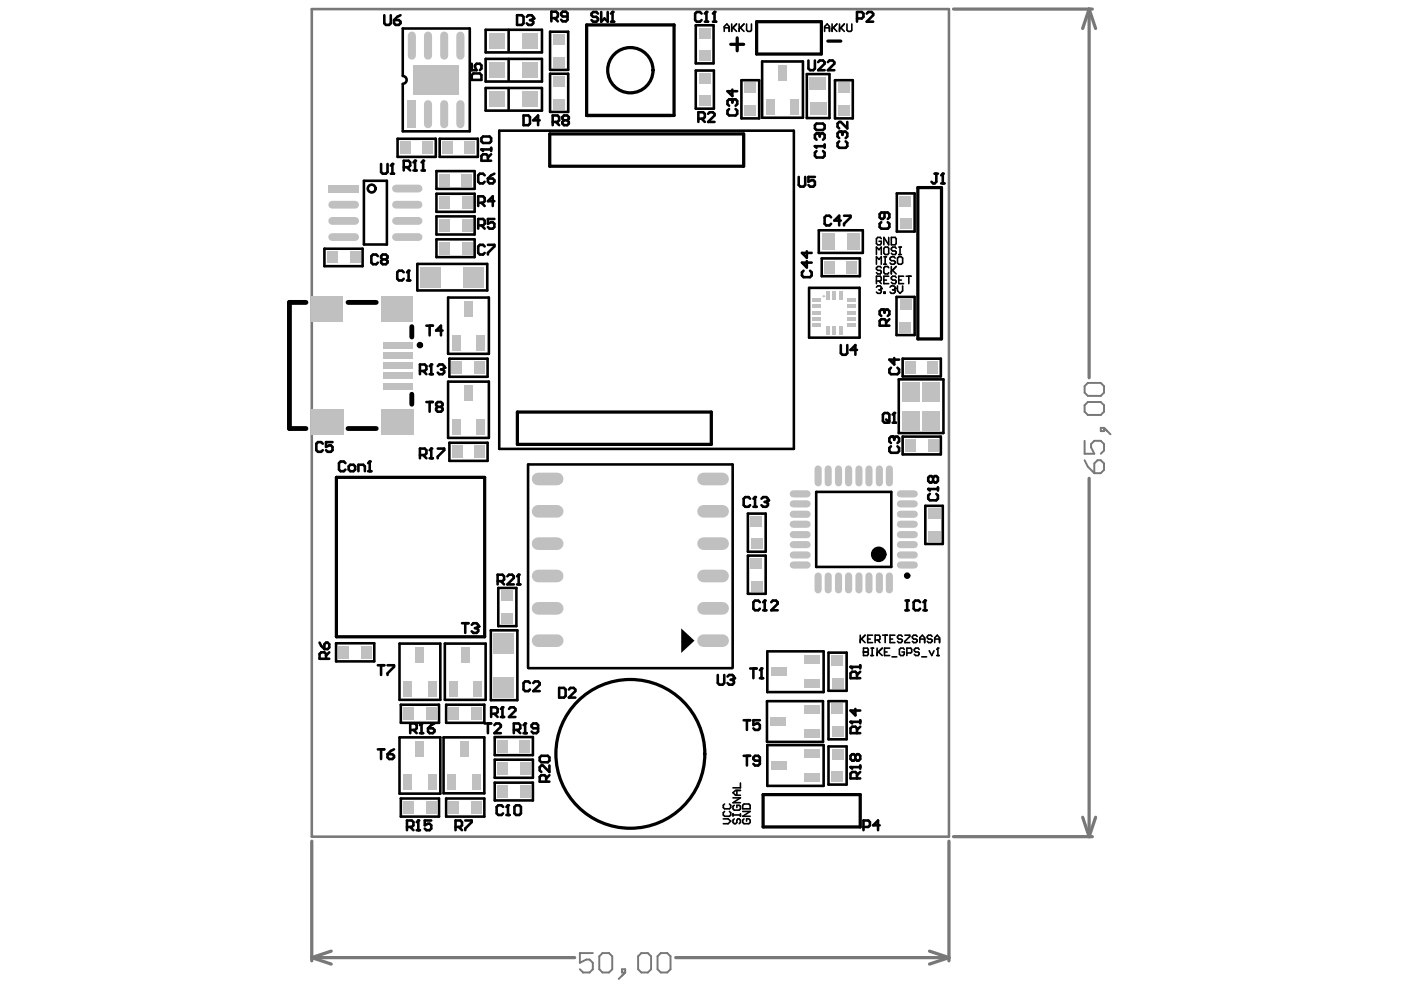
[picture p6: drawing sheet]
<svg xmlns="http://www.w3.org/2000/svg" width="297mm" height="210mm" viewBox="0 0 297 210" stroke-linecap="round" stroke-linejoin="round" font-family="sans-serif">
<g fill="none" stroke="#787878" stroke-width=".69">
<path d="M202.2 1.9h29.4M230.9 1.9l1.4 4.1M230.9 1.9l-1.4 4.1M230.9 1.9v78.2M230.9 101.4v76M66.1 178.4v25.3M201.2 178.4v25.3M202.2 177.4h29.4M229.5 173.3l1.4 4.1M232.3 173.3l-1.4 4.1M66.1 203l4.1 1.4M66.1 203h55.7"/>
<path d="M70.2 201.7l-4.1 1.3M143.3 203h57.9M197.1 201.7l4.1 1.3M201.2 203l-4.1 1.4"/>
</g>
<path d="M66.1 1.9h135.1v175.5h-135.1z" fill="none" stroke="#787878" stroke-width=".55"/>
<g fill="none" stroke="#787878" stroke-width=".41">
<path d="M230 97.6l.6 1.3 1.4 1.4M230 81.9l.6-.7h2.8l.7 .7v1.3l-.7 .7h-2.8l-.6-.7zM230 85.9l.6-.7h2.8l.7 .7v1.4l-.7 .7h-2.8l-.6-.7zM230 93.5v2.7h2l-.7-1.4v-.7l.7-.6h1.4l.7 .6v1.4l-.7 .7M232 98.3l.7-.7h.7l.7 .7v1.3l-.7 .7h-1.4zM233.4 90.7h.7v.7h-.7zM234.1 90.7l1.3 1.4M125.7 202.1h-2.8v2l1.4-.7h.7l.7 .7v1.4l-.7 .7h-1.4l-.7-.7M127.1 202.8l.6-.7h1.4l.7 .7v2.7l-.7 .7h-1.4l-.6-.7zM131.9 205.5h.7v.7h-.7zM132.6 206.2l-1.4 1.4M135.3 202.8l.7-.7h1.4l.6 .7v2.7l-.6 .7h-1.4l-.7-.7z"/>
<path d="M139.4 202.8l.7-.7h1.4l.7 .7v2.7l-.7 .7h-1.4l-.7-.7z"/>
</g>
<g fill="#000">
<path d="M144.4 133.2l2.8 2.6-2.8 2.6z"/>
<circle cx="113.1" cy="3.9" r=".27"/>
<circle cx="129.9" cy="2.5" r=".27"/>
<circle cx="149.8" cy="2.5" r=".27"/>
<circle cx="151.5" cy="2.5" r=".27"/>
<circle cx="83.2" cy="34.8" r=".27"/>
<circle cx="88" cy="34.1" r=".27"/>
<circle cx="89.7" cy="34.1" r=".27"/>
<circle cx="102.1" cy="31.7" r=".27"/>
<circle cx="154.9" cy="21.1" r=".27"/>
<circle cx="172.8" cy="31" r=".27"/>
<circle cx="173.5" cy="28.3" r=".27"/>
<circle cx="178.3" cy="27.9" r=".27"/>
<circle cx="199.9" cy="36.8" r=".27"/>
<circle cx="86.6" cy="57.4" r=".27"/>
<circle cx="91.4" cy="77.3" r=".27"/>
<circle cx="94.2" cy="78" r=".27"/>
<circle cx="186.8" cy="61.2" r=".17"/>
<circle cx="187.2" cy="65.6" r=".27"/>
<circle cx="189.8" cy="61.2" r=".17"/>
<circle cx="78.4" cy="97.9" r=".27"/>
<circle cx="91.4" cy="95.1" r=".27"/>
<circle cx="189.3" cy="92.6" r=".27"/>
<circle cx="189.6" cy="87.6" r=".27"/>
<circle cx="160.1" cy="105.4" r=".27"/>
<circle cx="162.8" cy="106.1" r=".27"/>
<circle cx="196.8" cy="103.7" r=".27"/>
<circle cx="101.4" cy="132.8" r=".27"/>
<circle cx="110" cy="121.9" r=".27"/>
<circle cx="162.1" cy="127.3" r=".27"/>
<circle cx="183.1" cy="138.2" r=".17"/>
<circle cx="196.1" cy="127.3" r=".27"/>
<circle cx="198.9" cy="137.4" r=".17"/>
<circle cx="89.4" cy="153.4" r=".27"/>
<circle cx="106.5" cy="150" r=".27"/>
<circle cx="111.3" cy="153.4" r=".27"/>
<circle cx="155.6" cy="143.8" r=".27"/>
<circle cx="161.4" cy="141.7" r=".27"/>
<circle cx="180.3" cy="141.4" r=".27"/>
<circle cx="180.3" cy="153" r=".27"/>
<circle cx="88.7" cy="174" r=".27"/>
<circle cx="107.7" cy="170.7" r=".27"/>
<circle cx="180.3" cy="162.6" r=".27"/>
</g>
<path d="M64.9 64.1h-3.5v26.8h3.5M73.8 64.1h6M87.3 69.3v2.2M73.8 90.9h6M87.3 83.6v2.1" fill="none" stroke="#000" stroke-width="1"/>
<g fill="none" stroke="#000" stroke-width=".55">
<path d="M81.5 3.2v1.7l.3 .4h.7l.4-.4v-1.7M83.5 4.3h1.1l.3 .3v.3l-.3 .4h-.7l-.4-.4zM84.9 3.2l-.7 .4-.7 .7M85.4 16.1a.82 .82 0 0 1 .8 .8 .82 .82 0 0 1-.8 .9M85.4 16.1v-10.1h14.2v21.8h-14.2v-10M100 15.9l.4-.3h1.3l.4 .3v1h-2.1zM100 13.5v1.4h1l-.3-.7v-.3l.3-.4h.7l.4 .4v.6l-.4 .4M103 6.3h11.9v4.8h-11.9zM103 12.5h11.9v4.8h-11.9zM103 18.7h11.9v4.8h-11.9zM107.8 6.3v4.5M107.8 12.5v4.5"/>
<path d="M107.8 18.7v4.5M109.6 3.2h1.1l.3 .4v1.3l-.3 .4h-1.1zM111.7 3.6l.3-.4h.7l.4 .4v.3l-.4 .4M112.4 4.3h.3M112.7 4.3l.4 .3v.3l-.4 .4h-.7l-.3-.4M116.6 15.6h3.9v8.1h-3.9zM116.6 6.7h3.9v8.1h-3.9zM116.9 3.8h1l.4-.3v-.7l-.4-.3h-1v2M117.6 3.8l.7 .7M120.3 3.5h-1l-.3-.3v-.4l.3-.3h.7l.3 .3v1.4l-.3 .3h-.7l-.3-.3M126.8 2.9l-.4-.4h-.6l-.4 .4v.3l.4 .4h.6l.4 .3v.4l-.4 .3h-.6l-.4-.3M127.5 2.5v2.1l.7-.7 .6 .7v-2.1"/>
<path d="M129.5 4.6h.7M129.5 2.9l.4-.4v2.1M147.5 5.4h3.8v8h-3.8zM147.5 15h3.9v8h-3.9zM148.8 2.9l-.4-.4h-.7l-.3 .4v1.4l.3 .3h.7l.4-.3M149.4 4.6h.7M149.4 2.9l.4-.4v2.1M151.2 4.6h.6M151.2 2.9l.3-.4v2.1M155.3 19v1.4l-1.1-1.1h2.1M157.2 17h3.8v8.1h-3.8zM161.6 13h8.6v12h-8.6z"/>
<path d="M171.1 15.7h4.8v9.3h-4.8zM171.4 12.8v1.7l.3 .4h.7l.4-.4v-1.7M173.5 13.2l.3-.4h.7l.3 .4v.3l-1.3 1.4h1.3M175.5 13.2l.4-.4h.7l.3 .4v.3l-1.4 1.4h1.4M177 17h3.8v8.1h-3.8zM181.7 3.9h1l.4-.3v-.7l-.4-.4h-1v2.1M183.8 2.9l.3-.4h.7l.3 .4v.3l-1.3 1.4h1.3M77.2 38.3h4.8v13.5h-4.8zM80.8 34.8v1.7l.3 .3h.7l.4-.3v-1.7M82.9 36.8h.6M82.9 35.1l.3-.3v2M84.3 29.4h8.1v3.9h-8.1z"/>
<path d="M85.6 35.5h1l.4-.4v-.7l-.4-.3h-1v2M86.3 35.5l.7 .6M87.7 34.4l.3-.3v2M87.7 36.1h.6M89.4 36.1h.7M89.4 34.4l.3-.3v2M92.5 36.3h8.1v3.7h-8.1zM93.2 29.4h8.1v3.9h-8.1zM102.1 29.3l.3-.4h1.4l.3 .4v.7l-.3 .3h-1.4l-.3-.3zM102.8 37.2l-.4-.4h-.7l-.3 .4v1.3l.3 .4h.7l.4-.4M103.4 34.1v-1l-.3-.4h-.7l-.3 .4v1h2M103.4 37.9h1.1l.3 .3v.3l-.3 .4h-.7l-.4-.4z"/>
<path d="M104.1 31.3v.7M104.1 32.7l-.7 .7M104.1 31.7h-2l.3 .3M104.8 36.8l-.7 .4-.7 .7M111 24.5h1l.4 .3v1.4l-.4 .3h-1zM114.4 25.5h-1.3l1-1v2M117.2 25.9h1l.3-.4v-.7l-.3-.3h-1v2M117.9 25.9l.6 .6M119.6 25.5l-.4 .4v.3l.4 .3h.7l.3-.3v-.3l-.3-.4M119.6 25.5l-.4-.3v-.4l.4-.3h.7l.3 .3v.4l-.3 .3M119.6 25.5h.7M148.1 25.2h1l.3-.4v-.7l-.3-.3h-1v2.1"/>
<path d="M148.8 25.2l.6 .7M150.1 24.1l.4-.3h.7l.3 .3v.4l-1.4 1.4h1.4M154.6 23.1l-.4 .4v.6l.4 .4h1.4l.3-.4v-.6l-.3-.4M155.3 21.4l-.4-.3h-.3l-.4 .3v.7l.4 .3M155.3 21.4l.3-.3h.4l.3 .3v.7l-.3 .3M155.3 21.4v.3M168.2 27.7h-62.4v67.5h62.5v-67.5M169.3 37.5v1.7l.4 .4h.7l.3-.4v-1.7M172.8 26.5l.3-.3h1.4l.3 .3v.7l-.3 .4h-1.4l-.3-.4zM172.8 37.5h-1.4v1l.7-.3h.3l.4 .3v.7l-.4 .4h-.7l-.3-.4M173.1 32l-.3 .4v.7l.3 .3h1.4l.3-.3v-.7l-.3-.4M173.8 28.6l-.3-.3h-.4l-.3 .3v.7l.3 .3"/>
<path d="M173.8 28.6l.3-.3h.4l.3 .3v.7l-.3 .3M173.8 28.6v.3M174.8 30.7v.6M174.8 31h-2l.3 .3M177.9 30l-.3 .3v.7l.3 .3h1.4l.3-.3v-.7l-.3-.3M178.6 28.3l-.3-.4h-.4l-.3 .4v.6l.3 .4M178.6 28.3l.4-.4h.3l.3 .4v.6l-.3 .4M178.6 28.3v.3M179.6 25.9v1.3l-1.3-1.3h-.4l-.3 .3v.7l.3 .3M198.2 36.8h.7M198.5 36.8v1.7l-.3 .4h-.4l-.3-.4M199.5 37.2l.4-.4v2.1"/>
<path d="M199.5 38.9h.7M68.8 52.7h8.1v3.7h-8.1zM80.1 54.3l-.3-.3h-.7l-.4 .3v1.4l.4 .3h.7l.3-.3M81.1 55l-.3-.3v-.4l.3-.3h.7l.4 .3v.4l-.4 .3M81.1 55l-.3 .3v.4l.3 .3h.7l.4-.3v-.4l-.4-.3M81.1 55h.7M85.6 57.7l-.3-.3h-.7l-.4 .3v1.4l.4 .4h.7l.3-.4M86.3 59.5h.7M86.3 57.7l.3-.3v2.1M88.5 56h14.8v5.6h-14.8zM92.5 41.1h8.1v3.8h-8.1zM92.5 45.9h8.1v3.8h-8.1z"/>
<path d="M92.5 50.7h8.1v3.8h-8.1zM101.4 47.8h1l.4-.3v-.7l-.4-.4h-1v2.1M101.4 43h1l.4-.3v-.7l-.4-.4h-1v2.1M102.1 47.8l.7 .7M102.1 43l.7 .7M102.8 52.3l-.4-.4h-.7l-.3 .4v1.3l.3 .4h.7l.4-.4M103.4 51.9h1.4v.4l-1.4 1.3v.4M104.8 46.4h-1.4v1.1l.7-.4h.4l.3 .4v.6l-.3 .4h-.7l-.4-.4M104.8 42.7h-1.4l1.1-1.1v2.1M170.4 57.4l-.4 .3v.7l.4 .4h1.3l.4-.4v-.7l-.4-.3M171.1 53.3v1.4l-1.1-1.1h2.1M171.1 55.3v1.4l-1.1-1h2.1"/>
<path d="M173.6 48.8h9.3v4.8h-9.3zM174.2 54.8h8.1v3.8h-8.1zM176.2 46.1l-.3-.4h-.7l-.4 .4v1.4l.4 .3h.7l.3-.3M178.3 46.8h-1.4l1-1.1v2.1M179 45.7h1.3v.4l-1.3 1.4v.3M186.8 47.1l-.3 .4v.6l.3 .4h1.4l.4-.4v-.6l-.4-.4M187.5 45.1v1l-.3 .3h-.4l-.3-.3v-.7l.3-.3h1.4l.4 .3v.7l-.4 .3M190.1 41h3.8v8.1h-3.8zM89 78.7h1.1l.3-.4v-.7l-.3-.3h-1.1v2M89.7 78.7l.7 .6M90.4 69.1h1.4M91.1 79.3h.7"/>
<path d="M91.1 77.6l.3-.3v2M91.1 69.1v2M92.8 77.6l.3-.3h.7l.4 .3v.4l-.4 .3M93.5 78.3h.3M93.8 78.3l.4 .4v.3l-.4 .3h-.7l-.3-.3M93.8 70.1h-1.3l1-1v2M95 63.1h8.7v11.9h-8.7zM95.3 76h8.1v3.9h-8.1zM171.5 61h10.7v10.6h-10.7zM178.3 73.2v1.7l.3 .3h.7l.3-.3v-1.7M181.7 74.2h-1.4l1.1-1v2M187.5 66l.4-.4h.3l.4 .4v.7l-.4 .3"/>
<path d="M187.5 66l-.3-.4h-.4l-.3 .4v.7l.3 .3M187.5 66v.3M187.9 69.1v-1.1l-.4-.3h-.7l-.3 .3v1.1h2.1M188.6 67.7l-.7 .7M188.9 78l-.3 .3v.7l.3 .3h1.4l.3-.3v-.7l-.3-.3M189.6 75.9v1.4l-1-1h2M190.1 63h3.8v8h-3.8zM191.4 76h8.1v3.8h-8.1zM68.4 94.1l-.3-.4h-.7l-.3 .4v1.4l.3 .3h.7l.3-.3M70.5 93.7h-1.4v1.1l.7-.4h.4l.3 .4v.7l-.3 .3h-.7l-.4-.3M73.2 98.2l-.3-.3h-.7l-.3 .3v1.4l.3 .3h.7l.3-.3M73.9 98.9l.4-.4h.7l.3 .4v.7l-.3 .3h-.7l-.4-.3z"/>
<path d="M76 99.9v-1.4h1l.4 .4v1M78 99.9h.7M78 98.2l.4-.3v2M89 96.5h1.1l.3-.4v-.6l-.3-.4h-1.1v2.1M89.7 96.5l.7 .7M90.4 85.2h1.4M91.1 95.5l.3-.4v2.1M91.1 97.2h.7M91.1 85.2v2.1M92.8 95.1h1.4v.4l-1.4 1.3v.4M92.8 86.3l-.3 .3v.3l.3 .4h.7l.3-.4v-.3l-.3-.3M92.8 86.3l-.3-.4v-.3l.3-.4h.7l.3 .4v.3l-.3 .4"/>
<path d="M92.8 86.3h.7M95 80.9h8.7v11.9h-8.7zM95.3 93.9h8.1v3.8h-8.1zM112 98.5v43.1M112 98.5h43.3M155.3 98.5v43M187.2 87.9l.3-.3h.7l.4 .3v1.4l-.4 .3h-.7l-.3-.3zM187.9 88.9l.7 .7M188.9 94.6l-.3 .4v.7l.3 .3h1.4l.3-.3v-.7l-.3-.4M189.3 87.9l.3-.3v2M189.3 89.6h.6M189.6 92.9l-.3-.3h-.4l-.3 .3v.7l.3 .3"/>
<path d="M189.6 92.9l.3-.3h.4l.3 .3v.7l-.3 .3M189.6 92.9v.4M190.6 80.4h9.4v11.4h-9.4zM191.4 92.6h8.1v3.7h-8.1zM158.6 108.9h3.7v8.1h-3.7zM158.6 117.8h3.7v8.1h-3.7zM159 105.7l-.3-.3h-.7l-.3 .3v1.4l.3 .4h.7l.3-.4M159.7 107.5h.7M159.7 105.7l.4-.3v2.1M161.4 105.7l.4-.3h.7l.3 .3v.4l-.3 .3M162.1 106.4h.4M162.5 106.4l.3 .4v.3l-.3 .4h-.7l-.4-.4"/>
<path d="M173.1 104.3h15.9v15.9h-15.9zM196.2 107.2h3.7v8.1h-3.7zM197.1 104.7l-.3 .4v.6l.3 .4h1.4l.4-.4v-.6l-.4-.4M197.8 101.3l-.3-.4h-.4l-.3 .4v.7l.3 .3h.4l.3-.3M197.8 101.3l.4-.4h.3l.4 .4v.7l-.4 .3h-.3l-.4-.3M197.8 101.3v.7M198.9 103.3v.7M198.9 103.7h-2.1l.3 .3M67.8 136.3l.3 .6 .7 .7M68.8 136.6l.3-.3h.4l.3 .3v.7l-.3 .3h-.7zM69.1 139.7v-1l-.3-.4h-.7l-.3 .4v1h2M69.8 138.3l-.7 .7"/>
<path d="M71.3 136.4h8.1v3.8h-8.1zM84.7 136.5h8.7v11.9h-8.7zM94.3 136.5h8.7v11.9h-8.7zM98 132.1h1.3M98.6 132.1v2.1M100 132.5l.4-.4h.6l.4 .4v.3l-.4 .4M100.7 133.2h.3M101 133.2l.4 .3v.4l-.4 .3h-.6l-.4-.3M104.1 133.6h5.6v14.9h-5.6zM105.5 123.2h1l.4-.3v-.7l-.4-.3h-1v2M105.6 124.7h3.9v8.1h-3.9zM106.2 123.2l.7 .7"/>
<path d="M107.6 122.2l.3-.3h.7l.3 .3v.3l-1.3 1.4h1.3M109.6 123.9h.7M109.6 122.2l.4-.3v2M161.1 127.7l-.3-.4h-.7l-.4 .4v1.4l.4 .3h.7l.3-.3M161.8 129.4h.7M161.8 127.7l.3-.4v2.1M162.7 138.1h11.9v8.6h-11.9zM163.5 127.7l.4-.4h.6l.4 .4v.3l-1.4 1.4h1.4M175.7 138.4h3.8v8.1h-3.8zM192 127.3h.7M192 129.4h.7M192.3 127.3v2.1"/>
<path d="M195.1 127.7l-.4-.4h-.6l-.4 .4v1.4l.4 .3h.6l.4-.3M195.8 129.4h.7M195.8 127.7l.3-.4v2.1M80.1 158.9h1.4M80.1 141.1h1.4M80.8 141.1v2M80.8 158.9v2M82.2 141.1h1.3v.3l-1.3 1.4v.3M82.2 159.9h1l.3 .3v.4l-.3 .3h-.7l-.3-.3zM83.5 158.9l-.6 .3-.7 .7M84.7 156.3h8.7v12h-8.7zM85 149.4h8.1v3.9h-8.1z"/>
<path d="M87 154.8h1l.3-.4v-.7l-.3-.3h-1v2M87.7 154.8l.6 .6M89 153.7l.4-.3v2M89 155.4h.7M90.7 154.4h1.1l.3 .4v.3l-.3 .3h-.7l-.4-.3zM92.1 153.4l-.7 .3-.7 .7M94 156.3h8.7v11.9h-8.7zM94.6 149.4h8.1v3.9h-8.1zM102.8 153.4h1.3M103.4 153.4v2M104.1 151.3h1.1l.3-.3v-.7l-.3-.3h-1.1v2M104.8 153.7l.4-.3h.6l.4 .3v.4l-1.4 1.3h1.4"/>
<path d="M104.8 151.3l.7 .7M104.9 156.3h8.1v3.8h-8.1zM106.2 150.3l.3-.3v2M106.2 152h.7M107.9 150.3l.4-.3h.6l.4 .3v.3l-1.4 1.4h1.4M108.9 154.8h1.1l.3-.4v-.7l-.3-.3h-1.1v2M109.6 154.8l.7 .6M111 155.4h.7M111 153.7l.3-.3v2M112 141.7h43.3M112.4 144.8l-.4-.3h-.7l-.3 .3v1.4l.3 .3h.7l.4-.3M113.1 144.8l.3-.3h.7l.3 .3v.4l-1.3 1.3h1.3"/>
<path d="M114.1 154.4h-1l-.4-.3v-.4l.4-.3h.6l.4 .3v1.4l-.4 .3h-.6l-.4-.3M118.5 145.8h1.1l.3 .4v1.4l-.3 .3h-1.1zM120.6 146.2l.3-.4h.7l.4 .4v.3l-1.4 1.4h1.4M152.2 143.1v1.7l.3 .4h.7l.4-.4v-1.7M154.2 143.4l.4-.3h.7l.3 .3v.4l-.3 .3M154.9 144.1h.4M155.3 144.1l.3 .4v.3l-.3 .4h-.7l-.4-.4M157.7 152.7h1.3M158.4 152.7v2.1M159 141.7h1.4M159.7 141.7v2.1M161.1 152.7h-1.4v1l.7-.3h.4l.3 .3v.7l-.3 .4h-.7l-.4-.4"/>
<path d="M161.1 143.8h.7M161.1 142.1l.3-.4v2.1M162.6 148.7h11.9v8.6h-11.9zM162.7 158h11.9v8.6h-11.9zM175.7 148.7h3.8v8.1h-3.8zM175.7 158.3h3.8v8.1h-3.8zM181.4 150.3v1.4l-1.1-1.1h2.1M181.7 143.8v-1l-.3-.4h-.7l-.4 .4v1h2.1M181.7 155.4v-1l-.3-.3h-.7l-.4 .3v1h2.1M182.4 141.4h-2.1l.4 .3M182.4 142.4l-.7 .7M182.4 141.1v.6"/>
<path d="M182.4 152.7v.7M182.4 153h-2.1l.4 .4M182.4 154.1l-.7 .7M85 169.3h8.1v3.8h-8.1zM86.3 175.3h1l.4-.3v-.7l-.4-.3h-1v2M87 175.3l.7 .7M88.3 174.3l.4-.3v2M88.3 176h.7M91.4 174h-1.3v1l.6-.4h.4l.3 .4v.7l-.3 .3h-.7l-.3-.3M94.6 169.3h8.1v3.8h-8.1zM96.6 175.3h1l.4-.3v-.7l-.4-.3h-1v2M97.3 175.3l.7 .7"/>
<path d="M98.6 174h1.4v.3l-1.4 1.4v.3M104.9 161.1h8.1v3.8h-8.1zM104.9 165.9h8.1v3.8h-8.1zM106.7 171.1l-.4-.4h-.7l-.3 .4v1.4l.3 .3h.7l.4-.3M107.4 172.8h.6M107.4 171.1l.3-.4v2.1M109.1 171.1l.3-.4h.7l.3 .4v1.4l-.3 .3h-.7l-.3-.3zM114.4 160.6l.4-.4h1.3l.4 .4v.7l-.4 .3h-1.3l-.4-.3zM115.8 165.7v-1l-.3-.3h-.7l-.4 .3v1h2.1M116.5 162.3v1.4l-1.4-1.4h-.3l-.4 .3v.7l.4 .4M116.5 164.4l-.7 .6M157.7 160.2h1.3"/>
<path d="M158.4 160.2v2.1M161.1 161.3h-1l-.4-.4v-.3l.4-.4h.7l.3 .4v1.4l-.3 .3h-.7l-.4-.3M181.4 160.2l-.4-.3h-.3l-.4 .3v.7l.4 .4h.3l.4-.4M181.4 160.2l.3-.3h.3l.4 .3v.7l-.4 .4h-.3l-.3-.4M181.4 160.2v.7M181.7 165v-1l-.3-.3h-.7l-.4 .3v1h2.1M182.4 162.3v.7M182.4 162.6h-2.1l.4 .4M182.4 163.7l-.7 .7M183.1 175.3h1l.3-.3v-.7l-.3-.3h-1v2M186.5 175h-1.4l1.1-1v2"/>
<circle cx="78.8" cy="40" r=".82"/>
</g>
<g fill="none" stroke="#000" stroke-width=".69">
<path d="M124.4 5.3h18.5v19.2h-18.5zM154.9 9.4h2.8M156.3 8v2.8M160.4 4.6h13.7v6.9h-13.7zM175.5 8.7h2.8M116.6 28.4h41.1v6.8h-41.1zM194.6 39.8h5v32.1h-5zM109.7 87.4h41.1v6.8h-41.1zM71.3 101.2h31.5v33.8h-31.5zM161.8 168.5h20.6v6.8h-20.6z"/>
<circle cx="133.7" cy="14.9" r="4.8"/>
<circle cx="89" cy="73.2" r=".34"/>
<circle cx="192.3" cy="122.1" r=".34"/>
<circle cx="133.7" cy="159.8" r="15.8"/>
</g>
<g fill="none" stroke="#000" stroke-width=".34">
<path d="M153.6 6.7v-1.1l.5-.5 .5 .5v1.1M153.6 5.9h1M155.1 5.1v1.6M155.1 6.1l1.1-1-.8 .8 .8 .8M156.7 5.1v1.6M156.7 6.1l1-1-.7 .8 .7 .8M158.3 5.1v1.3l.3 .3h.5l.2-.3v-1.3M174.8 5.9h1.1M174.8 6.7v-1.1l.6-.5 .5 .5v1.1M176.4 5.1v1.6M176.4 6.1l1-1-.7 .8 .7 .8M178 5.1v1.6"/>
<path d="M178 6.1l1-1-.7 .8 .7 .8M179.6 5.1v1.3l.2 .3h.6l.2-.3v-1.3M185.8 54v-1.6l.6 .5 .4-.5v1.6M185.8 56v-1.6l.6 .6 .4-.6v1.6M185.8 59.6h.8l.2-.2v-.6l-.2-.2h-.8v1.5M186.4 59.6l.4 .5M186.8 50.6l-.2-.3h-.5l-.3 .3v1l.3 .3h.5l.2-.3v-.4h-.4M186.8 56.8l-.2-.3h-.5l-.3 .3v.3l.3 .2h.5l.2 .2-.2 .6h-.5l-.3-.3M187.4 52.7l.3-.3h.5l.2 .3v1l-.2 .3h-.5l-.3-.3zM187.4 59.4h.5M187.4 54.4h.5M187.4 56h.5"/>
<path d="M187.7 54.4v1.6M188.4 50.3v1.6l-1-1.6v1.6M188.4 56.8l-.2-.3h-.5l-.3 .3v1l.3 .3h.5l.2-.3M188.4 58.6h-1v1.5h1M189 50.3h.8l.2 .3v1l-.2 .3h-.8zM189 56.5v1.6M189 57.5l1-1-.7 .8 .7 .8M189.8 54.7l-.3-.3h-.5l-.3 .3v.3l.3 .3h.5l.3 .2v.3l-.3 .2h-.5l-.3-.2M190 52.7l-.2-.3h-.5l-.3 .3v.2l.3 .3h.5l.2 .2-.2 .6h-.5l-.3-.3M190 58.8l-.2-.2h-.5l-.3 .2v.3l.3 .3h.5l.2 .2-.2 .5h-.5l-.3-.2M190.3 54.7l.3-.3h.5l.3 .3v1.1l-.3 .2h-.5l-.3-.2zM190.6 52.4h.5"/>
<path d="M190.6 54h.5M190.6 59.4h.5M190.8 52.4v1.6M191.6 58.6h-1v1.5h1M192.1 58.6h1.1M192.7 58.6v1.5M185.8 60.9l.3-.3h.5l.2 .3-.2 .5M186.4 61.4h.2M186.6 61.4l.2 .2-.2 .6h-.5l-.3-.3M187.4 61.9h.3v.3h-.3zM188.7 60.9l.3-.3h.5l.3 .3v.3l-.3 .2M189.3 61.4h.2"/>
<path d="M189.5 61.4l.3 .2v.3l-.3 .3h-.5l-.3-.3M190.3 60.6v1l.5 .6 .6-.6v-1M182.4 134.7v1.6M182.4 135.7l1-1-.7 .8 .7 .8M183.1 137.4h.8l.2 .3-.2 .5 .2 .2v.3l-.2 .3h-.8zM183.1 138.2h.8M184 135.5h.5M184.7 139h.5M184.7 137.4h.5M184.9 137.4v1.6M185 134.7h-1v1.6h1M185.5 135.7h.9l.2-.2v-.6l-.2-.2h-.9v1.6"/>
<path d="M186 137.4v1.6M186 138.4l1.1-1-.9 .8 .9 .8M186.1 135.7l.5 .6M187.1 134.7h1.1M187.5 138.2h.6M187.7 134.7v1.6M188.6 137.4h-1.1v1.6h1.1M188.7 135.5h.6M189.1 139.3h1M189.7 134.7h-1v1.6h1M191.3 134.9l-.3-.2h-.4l-.3 .2v.3l.3 .3h.4l.3 .2v.3l-.3 .3h-.4l-.3-.3M191.7 137.7l-.2-.3h-.5l-.3 .3v1l.3 .3h.5l.2-.3v-.5h-.5"/>
<path d="M191.9 134.7h1v.2l-1 1.1v.3h1M192.3 138.4h.8l.2-.2v-.5l-.2-.3h-.8v1.6M194.5 134.9l-.3-.2h-.5l-.3 .2v.3l.3 .3h.5l.3 .2v.3l-.3 .3h-.5l-.3-.3M194.9 137.7l-.2-.3h-.6l-.3 .3v.3l.3 .2h.6l.2 .2-.2 .6h-.6l-.3-.3M195 135.5h1M195 136.3v-1.1l.6-.5 .4 .5v1.1M195.4 139.3h1.1M197 138l.6 1 .4-1M197.6 134.9l-.2-.2h-.5l-.3 .2v.3l.3 .3h.5l.2 .2v.3l-.2 .3h-.5l-.3-.3M198.2 136.3v-1.1l.5-.5 .5 .5v1.1M198.2 135.5h1M198.6 139h.5"/>
<path d="M198.6 137.7l.3-.3v1.6M153.3 173.6h1.1l.5 .5-.5 .5h-1.1M153.6 172l-.3 .3v.5l.3 .3h1.1l.2-.3v-.5l-.2-.3M153.6 170.5l-.3 .2v.5l.3 .3h1.1l.2-.3v-.5l-.2-.2M155.4 172.5v.6M155.4 172.8h1.6M155.4 169.2h1.6l-1.6 1h1.6M155.7 173.6l-.3 .3v.5l.3 .2h.3l.2-.2v-.5l.2-.3h.3l.3 .3v.5l-.3 .2M155.7 170.7l-.3 .2v.6l.3 .3h1l.3-.3v-.6l-.3-.2h-.5v.5M156.2 167.6v1M157 166v1h-1.6M157 172.5v.6"/>
<path d="M157 167.6h-1l-.6 .5 .6 .5h1M157.5 170.7l.2-.2h1.1l.2 .2v.8h-1.5zM157.5 172h1.5l-1.5 1.1h1.5M157.7 173.6l-.2 .3v.5l.2 .2h1.1l.2-.2v-.5l-.2-.3h-.5v.5"/>
</g>
<circle cx="186.3" cy="117.5" r=".82" fill="none" stroke="#000" stroke-width="1.6"/>
<g fill="#c0c0c0">
<path d="M85.6 150h2.1v2.6h-2.1z" fill-rule="evenodd"/>
<path d="M85.6 144.4h1.7v3.2h-1.7z" fill-rule="evenodd"/>
<path d="M90.3 150h2.2v2.6h-2.2z" fill-rule="evenodd"/>
<path d="M90.7 144.4h1.8v3.2h-1.8z" fill-rule="evenodd"/>
<path d="M95.1 150h2.2v2.6h-2.2z" fill-rule="evenodd"/>
<path d="M95.2 144.4h1.7v3.2h-1.7z" fill-rule="evenodd"/>
<path d="M95.9 94.5h2.1v2.6h-2.1z" fill-rule="evenodd"/>
<path d="M95.9 88.9h1.7v3.2h-1.7z" fill-rule="evenodd"/>
<path d="M100 150h2.1v2.6h-2.1z" fill-rule="evenodd"/>
<path d="M100.4 144.4h1.7v3.2h-1.7z" fill-rule="evenodd"/>
<path d="M100.6 94.5h2.2v2.6h-2.2z" fill-rule="evenodd"/>
<path d="M101 88.9h1.8v3.2h-1.8z" fill-rule="evenodd"/>
<path d="M105.4 166.5h2.2v2.6h-2.2z" fill-rule="evenodd"/>
<path d="M110.9 7.1h3.2v3.3h-3.2z" fill-rule="evenodd"/>
<path d="M117.3 12.1h2.6v2.2h-2.6z" fill-rule="evenodd"/>
<path d="M117.2 7.3h2.6v2.2h-2.6z" fill-rule="evenodd"/>
<path d="M172.3 66h1.8v.7h-1.8z" fill-rule="evenodd"/>
<path d="M172.3 67.3h1.8v.7h-1.8z" fill-rule="evenodd"/>
<path d="M172.3 68.6h1.8v.7h-1.8z" fill-rule="evenodd"/>
<path d="M172.3 63.3h1.8v.7h-1.8z" fill-rule="evenodd"/>
<path d="M172.3 64.6h1.8v.7h-1.8z" fill-rule="evenodd"/>
<path d="M176.3 154h2.6v2.2h-2.6z" fill-rule="evenodd"/>
<path d="M176.3 149.2h2.5v2.2h-2.5z" fill-rule="evenodd"/>
<path d="M176.3 143.7h2.6v2.2h-2.6z" fill-rule="evenodd"/>
<path d="M176.3 138.9h2.5v2.2h-2.5z" fill-rule="evenodd"/>
<path d="M177.9 61.7h.7v1.8h-.7z" fill-rule="evenodd"/>
<path d="M176.6 61.7h.6v1.8h-.6z" fill-rule="evenodd"/>
<path d="M177.6 22.4h2.6v2.2h-2.6z" fill-rule="evenodd"/>
<path d="M177.7 17.6h2.6v2.2h-2.6z" fill-rule="evenodd"/>
<path d="M74.2 53.3h2.1v2.5h-2.1z" fill-rule="evenodd"/>
<path d="M85.6 169.9h2.1v2.6h-2.1z" fill-rule="evenodd"/>
<path d="M85.6 164.3h1.7v3.2h-1.7z" fill-rule="evenodd"/>
<path d="M90.3 169.9h2.2v2.6h-2.2z" fill-rule="evenodd"/>
<path d="M90.7 164.3h1.8v3.2h-1.8z" fill-rule="evenodd"/>
</g>
<circle cx="174.6" cy="62.8" r=".21" fill="#c0c0c0"/>
<path d="M90.7 22.1v4.2" fill="none" stroke="#c0c0c0" stroke-width="1.7"/>
<g fill="#c0c0c0">
<path d="M95.1 169.9h2.2v2.6h-2.2z" fill-rule="evenodd"/>
<path d="M94.9 164.3h1.8v3.2h-1.8z" fill-rule="evenodd"/>
<path d="M95.8 76.7h2.2v2.6h-2.2z" fill-rule="evenodd"/>
</g>
<path d="M97.6 22.1v4.2" fill="none" stroke="#c0c0c0" stroke-width="1.7"/>
<g fill="#c0c0c0">
<path d="M100 169.9h2.1v2.6h-2.1z" fill-rule="evenodd"/>
<path d="M100.1 164.3h1.8v3.2h-1.8z" fill-rule="evenodd"/>
<path d="M100.7 76.7h2.1v2.6h-2.1z" fill-rule="evenodd"/>
<path d="M105.5 156.9h2.1v2.6h-2.1z" fill-rule="evenodd"/>
<path d="M106.3 130h2.6v2.2h-2.6z" fill-rule="evenodd"/>
<path d="M106.3 125.2h2.5v2.2h-2.5z" fill-rule="evenodd"/>
<path d="M110.9 19.4h3.2v3.3h-3.2z" fill-rule="evenodd"/>
<path d="M110.9 13.2h3.2v3.3h-3.2z" fill-rule="evenodd"/>
<path d="M117.3 21h2.6v2.2h-2.6z" fill-rule="evenodd"/>
<path d="M117.2 16.2h2.6v2.2h-2.6z" fill-rule="evenodd"/>
<path d="M162.5 21h1.7v3.2h-1.7z" fill-rule="evenodd"/>
<path d="M167.6 21h1.7v3.2h-1.7z" fill-rule="evenodd"/>
</g>
<path d="M173.5 99.4v3M173.5 122.1v3" fill="none" stroke="#c0c0c0" stroke-width="1.5"/>
<g fill="#c0c0c0">
<path d="M171.7 16.3h3.5v2.8h-3.5z" fill-rule="evenodd"/>
<path d="M171.7 21.7h3.5v2.7h-3.5z" fill-rule="evenodd"/>
<path d="M176.3 163.6h2.5v2.2h-2.5z" fill-rule="evenodd"/>
<path d="M176.3 158.8h2.6v2.2h-2.6z" fill-rule="evenodd"/>
</g>
<path d="M177.8 99.4v3M179.9 99.4v3M177.8 122.1v3M179.9 122.1v3" fill="none" stroke="#c0c0c0" stroke-width="1.5"/>
<g fill="#c0c0c0">
<path d="M176.6 69.1h.6v1.8h-.6z" fill-rule="evenodd"/>
<path d="M177.9 69.1h.7v1.8h-.7z" fill-rule="evenodd"/>
</g>
<path d="M184.2 99.4v3M188.6 99.4v3M184.2 122.1v3M188.6 122.1v3" fill="none" stroke="#c0c0c0" stroke-width="1.5"/>
<path d="M84.9 30h2.1v2.6h-2.1z" fill-rule="evenodd" fill="#c0c0c0"/>
<path d="M90.7 7.5v4.3" fill="none" stroke="#c0c0c0" stroke-width="1.7"/>
<path d="M89.6 30h2.2v2.6h-2.2z" fill-rule="evenodd" fill="#c0c0c0"/>
<path d="M97.6 7.5v4.3" fill="none" stroke="#c0c0c0" stroke-width="1.7"/>
<g fill="#c0c0c0">
<path d="M95.9 71h1.7v3.3h-1.7z" fill-rule="evenodd"/>
<path d="M101 71h1.8v3.3h-1.8z" fill-rule="evenodd"/>
<path d="M105.4 161.7h2.2v2.6h-2.2z" fill-rule="evenodd"/>
</g>
<path d="M70.4 50.3h4.9M70.4 46.8h4.9" fill="none" stroke="#c0c0c0" stroke-width="1.6"/>
<g fill="#c0c0c0">
<path d="M69.6 39.2h6.5v1.6h-6.5z" fill-rule="evenodd"/>
<path d="M88.1 137.2h1.8v3.2h-1.8z" fill-rule="evenodd"/>
<path d="M97.7 137.2h1.8v3.2h-1.8z" fill-rule="evenodd"/>
<path d="M81.3 79.1h6.2v1.3h-6.2z" fill-rule="evenodd"/>
<path d="M81.3 72.6h6.2v1.3h-6.2z" fill-rule="evenodd"/>
<path d="M81.3 74.7h6.2v1.3h-6.2z" fill-rule="evenodd"/>
</g>
<path d="M84 50.3h4.8" fill="none" stroke="#c0c0c0" stroke-width="1.6"/>
<g fill="#c0c0c0">
<path d="M93.1 51.3h2.1v2.6h-2.1z" fill-rule="evenodd"/>
<path d="M98 51.3h2.1v2.6h-2.1z" fill-rule="evenodd"/>
</g>
<path d="M84 40h4.8M84 46.8h4.8" fill="none" stroke="#c0c0c0" stroke-width="1.6"/>
<path d="M110.3 166.5h2.1v2.6h-2.1z" fill-rule="evenodd" fill="#c0c0c0"/>
<path d="M114.1 101.6h4M114.1 129h4M114.1 122.1h4" fill="none" stroke="#c0c0c0" stroke-width="2.7"/>
<g fill="#c0c0c0">
<path d="M103.8 7.1h3.2v3.3h-3.2z" fill-rule="evenodd"/>
<path d="M163.4 161.4h3.3v1.8h-3.3z" fill-rule="evenodd"/>
</g>
<path d="M149.2 129h4" fill="none" stroke="#c0c0c0" stroke-width="2.7"/>
<path d="M159.2 123.2h2.5v2.1h-2.5z" fill-rule="evenodd" fill="#c0c0c0"/>
<path d="M149.2 101.6h4M149.2 122.1h4" fill="none" stroke="#c0c0c0" stroke-width="2.7"/>
<g fill="#c0c0c0">
<path d="M157.8 22.4h2.6v2.2h-2.6z" fill-rule="evenodd"/>
<path d="M157.7 17.6h2.6v2.2h-2.6z" fill-rule="evenodd"/>
<path d="M148.2 5.9h2.5v2.2h-2.5z" fill-rule="evenodd"/>
<path d="M170.5 154.6h3.3v1.8h-3.3z" fill-rule="evenodd"/>
<path d="M170.6 149.5h3.2v1.8h-3.2z" fill-rule="evenodd"/>
<path d="M170.6 144.1h3.3v1.7h-3.3z" fill-rule="evenodd"/>
<path d="M170.6 139h3.2v1.8h-3.2z" fill-rule="evenodd"/>
<path d="M179.7 68.6h1.8v.7h-1.8z" fill-rule="evenodd"/>
<path d="M179.7 67.3h1.8v.7h-1.8z" fill-rule="evenodd"/>
<path d="M179.7 66h1.8v.7h-1.8z" fill-rule="evenodd"/>
<path d="M179.7 64.6h1.8v.7h-1.8z" fill-rule="evenodd"/>
<path d="M179.7 63.3h1.8v.7h-1.8z" fill-rule="evenodd"/>
<path d="M175.2 61.7h.7v1.7h-.7z" fill-rule="evenodd"/>
<path d="M179.6 55.4h2.1v2.6h-2.1z" fill-rule="evenodd"/>
<path d="M174.8 55.4h2.2v2.6h-2.2z" fill-rule="evenodd"/>
<path d="M179.6 49.4h2.7v3.6h-2.7z" fill-rule="evenodd"/>
<path d="M174.2 49.4h2.7v3.6h-2.7z" fill-rule="evenodd"/>
</g>
<path d="M190.9 117.7h2.9M190.9 111.2h2.9M190.9 113.3h2.9M190.9 106.8h2.9" fill="none" stroke="#c0c0c0" stroke-width="1.5"/>
<g fill="#c0c0c0">
<path d="M190.7 68.3h2.5v2.2h-2.5z" fill-rule="evenodd"/>
<path d="M190.8 46.4h2.5v2.2h-2.5z" fill-rule="evenodd"/>
<path d="M66 86.9h6.8v5.3h-6.8z" fill-rule="evenodd"/>
<path d="M66 62.8h6.7v5.4h-6.7z" fill-rule="evenodd"/>
<path d="M69.3 53.3h2.2v2.5h-2.2z" fill-rule="evenodd"/>
</g>
<path d="M70.4 43.4h4.9" fill="none" stroke="#c0c0c0" stroke-width="1.6"/>
<g fill="#c0c0c0">
<path d="M88.1 157.1h1.8v3.2h-1.8z" fill-rule="evenodd"/>
<path d="M97.5 157.1h1.8v3.2h-1.8z" fill-rule="evenodd"/>
<path d="M98.4 81.7h1.8v3.2h-1.8z" fill-rule="evenodd"/>
<path d="M81.3 76.9h6.2v1.3h-6.2z" fill-rule="evenodd"/>
<path d="M81.3 81.2h6.2v1.3h-6.2z" fill-rule="evenodd"/>
<path d="M80.9 86.8h6.8v5.4h-6.8z" fill-rule="evenodd"/>
<path d="M89.2 56.6h4.2v4.4h-4.2z" fill-rule="evenodd"/>
<path d="M98.4 63.8h1.8v3.3h-1.8z" fill-rule="evenodd"/>
<path d="M80.9 62.7h6.7v5.5h-6.7z" fill-rule="evenodd"/>
</g>
<path d="M84 43.4h4.8" fill="none" stroke="#c0c0c0" stroke-width="1.6"/>
<g fill="#c0c0c0">
<path d="M93.1 41.7h2.1v2.6h-2.1z" fill-rule="evenodd"/>
<path d="M98 41.7h2.1v2.6h-2.1z" fill-rule="evenodd"/>
<path d="M93.1 46.5h2.1v2.6h-2.1z" fill-rule="evenodd"/>
<path d="M98 46.5h2.1v2.6h-2.1z" fill-rule="evenodd"/>
<path d="M97.9 36.9h2.1v2.6h-2.1z" fill-rule="evenodd"/>
<path d="M93.1 36.9h2.2v2.6h-2.2z" fill-rule="evenodd"/>
<path d="M87.7 13.9h9.6v6.1h-9.6z" fill-rule="evenodd"/>
</g>
<path d="M94.2 22.1v4.2" fill="none" stroke="#c0c0c0" stroke-width="1.7"/>
<g fill="#c0c0c0">
<path d="M86.4 21.3h1.8v5.9h-1.8z" fill-rule="evenodd"/>
<path d="M110.2 156.9h2.2v2.6h-2.2z" fill-rule="evenodd"/>
<path d="M104.7 143.5h4.3v4.3h-4.3z" fill-rule="evenodd"/>
<path d="M104.7 134.3h4.3v4.3h-4.3z" fill-rule="evenodd"/>
</g>
<path d="M114.1 108.4h4M114.1 115.3h4M114.1 135.8h4" fill="none" stroke="#c0c0c0" stroke-width="2.7"/>
<g fill="#c0c0c0">
<path d="M103.8 19.4h3.2v3.3h-3.2z" fill-rule="evenodd"/>
<path d="M103.8 13.2h3.2v3.3h-3.2z" fill-rule="evenodd"/>
<path d="M163.4 141.5h3.3v1.8h-3.3z" fill-rule="evenodd"/>
<path d="M163.3 152.1h3.2v1.7h-3.2z" fill-rule="evenodd"/>
<path d="M159.1 118.4h2.6v2.1h-2.6z" fill-rule="evenodd"/>
</g>
<path d="M149.2 135.8h4" fill="none" stroke="#c0c0c0" stroke-width="2.7"/>
<g fill="#c0c0c0">
<path d="M159.2 114.2h2.5v2.2h-2.5z" fill-rule="evenodd"/>
<path d="M159.1 109.4h2.6v2.2h-2.6z" fill-rule="evenodd"/>
</g>
<path d="M149.2 108.4h4M149.2 115.3h4" fill="none" stroke="#c0c0c0" stroke-width="2.7"/>
<g fill="#c0c0c0">
<path d="M165 13.8h1.8v3.2h-1.8z" fill-rule="evenodd"/>
<path d="M148.2 20.3h2.5v2.2h-2.5z" fill-rule="evenodd"/>
<path d="M148.1 15.5h2.6v2.2h-2.6z" fill-rule="evenodd"/>
<path d="M148.1 10.7h2.6v2.2h-2.6z" fill-rule="evenodd"/>
<path d="M170.6 164h3.3v1.7h-3.3z" fill-rule="evenodd"/>
<path d="M170.6 158.9h3.2v1.8h-3.2z" fill-rule="evenodd"/>
</g>
<path d="M175.6 99.4v3M182.1 99.4v3M186.4 99.4v3M175.6 122.1v3M182.1 122.1v3M186.4 122.1v3" fill="none" stroke="#c0c0c0" stroke-width="1.5"/>
<path d="M175.2 69.1h.7v1.7h-.7z" fill-rule="evenodd" fill="#c0c0c0"/>
<path d="M190.9 119.8h2.9" fill="none" stroke="#c0c0c0" stroke-width="1.5"/>
<g fill="#c0c0c0">
<path d="M196.7 112.7h2.6v2.2h-2.6z" fill-rule="evenodd"/>
<path d="M196.7 107.8h2.6v2.2h-2.6z" fill-rule="evenodd"/>
</g>
<path d="M190.9 104.7h2.9M190.9 109h2.9M190.9 115.5h2.9" fill="none" stroke="#c0c0c0" stroke-width="1.5"/>
<g fill="#c0c0c0">
<path d="M191.2 87.2h3.7v4h-3.7z" fill-rule="evenodd"/>
<path d="M195.5 87.2h3.8v4h-3.8z" fill-rule="evenodd"/>
<path d="M195.5 81.1h3.8v4.1h-3.8z" fill-rule="evenodd"/>
<path d="M191.2 81.1h3.7v4.1h-3.7z" fill-rule="evenodd"/>
<path d="M196.7 76.7h2.2v2.6h-2.2z" fill-rule="evenodd"/>
<path d="M192 76.7h2.1v2.6h-2.1z" fill-rule="evenodd"/>
<path d="M190.8 63.5h2.5v2.2h-2.5z" fill-rule="evenodd"/>
<path d="M190.7 41.6h2.5v2.2h-2.5z" fill-rule="evenodd"/>
<path d="M76.6 137h2.1v2.6h-2.1z" fill-rule="evenodd"/>
<path d="M71.9 137h2.1v2.6h-2.1z" fill-rule="evenodd"/>
</g>
<path d="M87.3 7.5v4.3M94.2 7.5v4.3" fill="none" stroke="#c0c0c0" stroke-width="1.7"/>
<g fill="#c0c0c0">
<path d="M98.6 30h2.1v2.6h-2.1z" fill-rule="evenodd"/>
<path d="M93.8 30h2.2v2.6h-2.2z" fill-rule="evenodd"/>
<path d="M110.3 161.7h2.1v2.6h-2.1z" fill-rule="evenodd"/>
<path d="M191.9 93.1h2.2v2.6h-2.2z" fill-rule="evenodd"/>
<path d="M196.8 93.1h2.1v2.6h-2.1z" fill-rule="evenodd"/>
</g>
<path d="M168.2 117.7h2.9M168.2 113.3h2.9M168.2 111.2h2.9M168.2 106.8h2.9" fill="none" stroke="#c0c0c0" stroke-width="1.5"/>
<path d="M98.4 56.6h4.2v4.3h-4.2z" fill-rule="evenodd" fill="#c0c0c0"/>
<path d="M168.2 119.8h2.9M168.2 115.5h2.9M168.2 109h2.9M168.2 104.7h2.9" fill="none" stroke="#c0c0c0" stroke-width="1.5"/>
</svg>
